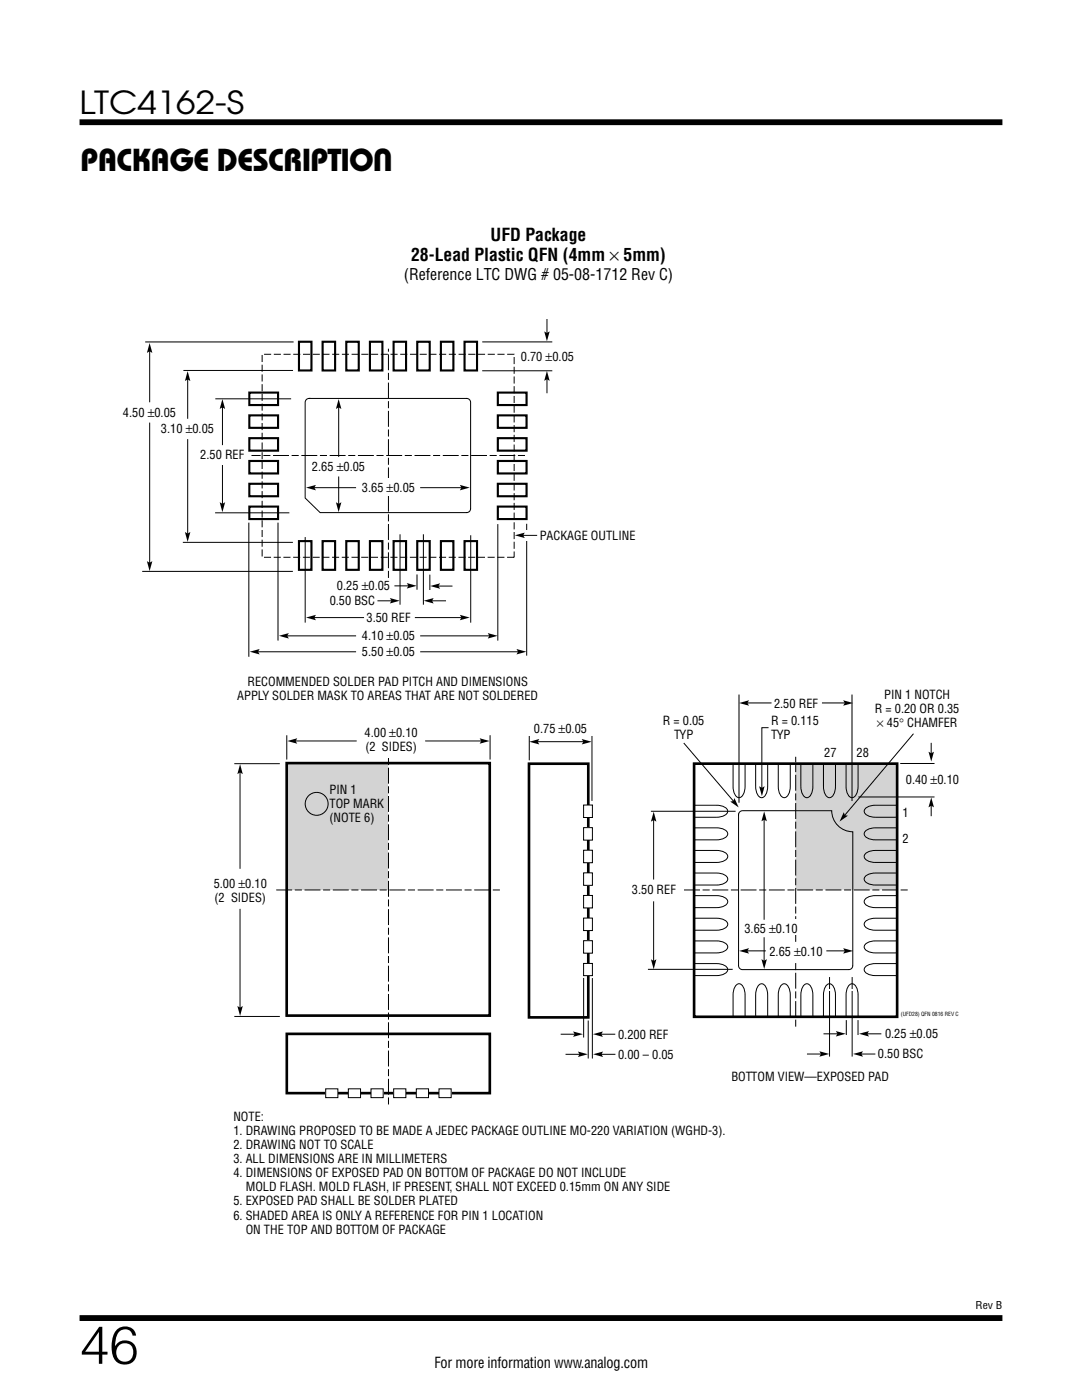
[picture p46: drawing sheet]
<svg xmlns="http://www.w3.org/2000/svg" width="216mm" height="279mm" viewBox="0 0 216 279" stroke-linecap="round" stroke-linejoin="round" font-family="sans-serif">
<defs><g id="words">
<text font-size="10.6" x="15.9" y="272.2">46</text>
<g font-size="6.3">
<text x="15.9" y="22.8">LTC4162-S</text>
<text x="16.1" y="34.1">PACKAGE DESCRIPTION</text>
</g>
<g font-size="3.5">
<text x="82" y="52.1">28-Lead Plastic QFN (4mm × 5mm)</text>
<text x="97.9" y="48.2">UFD Package</text>
</g>
<text font-size="3.2" x="80.6" y="55.9">(Reference LTC DWG # 05-08-1712 Rev C)</text>
<text font-size="3" x="86.7" y="273.1">For more information www.analog.com</text>
<g font-size="2.5">
<text x="103.9" y="72">0.70 ±0.05</text>
<text x="24.5" y="83.2">4.50 ±0.05</text>
<text x="32.1" y="86.5">3.10 ±0.05</text>
<text x="40" y="91.7">2.50 REF</text>
<text x="62.2" y="94">2.65 ±0.05</text>
<text x="72.2" y="98.1">3.65</text>
<text x="77.1" y="98.1">±0.05</text>
<text x="107.7" y="107.7">PACKAGE OUTLINE</text>
<text x="67.2" y="117.8">0.25 ±0.05</text>
<text x="65.8" y="120.8">0.50 BSC</text>
<text x="73.1" y="124.1">3.50 REF</text>
<text x="72.2" y="127.7">4.10 ±0.05</text>
<text x="72.2" y="130.9">5.50 ±0.05</text>
<text x="49.4" y="136.9">RECOMMENDED SOLDER PAD PITCH AND DIMENSIONS</text>
<text x="47.4" y="139.7">APPLY SOLDER MASK TO AREAS THAT ARE NOT SOLDERED</text>
<text x="154.4" y="141.3">2.50 REF</text>
<text x="174.6" y="142.3">R = 0.20 OR 0.35</text>
<text x="176.4" y="139.5">PIN 1 NOTCH</text>
<text x="72.7" y="147">4.00 ±0.10</text>
<text x="72.9" y="149.9">(2 SIDES)</text>
<text x="106.5" y="146.2">0.75 ±0.05</text>
<text x="132.3" y="144.7">R = 0.05</text>
<text x="134.5" y="147.6">TYP</text>
<text x="153.9" y="144.7">R = 0.115</text>
<text x="153.9" y="147.6">TYP</text>
<text x="175" y="145.2">× 45° CHAMFER</text>
<text x="164.5" y="151">27</text>
<text x="170.9" y="151">28</text>
<text x="65.7" y="158.4">PIN 1</text>
<text x="65.7" y="161.2">TOP MARK</text>
<text x="180.8" y="156.5">0.40 ±0.10</text>
<text x="65.7" y="164">(NOTE 6)</text>
<text x="180.1" y="163">1</text>
<text x="180.1" y="168.2">2</text>
<text x="42.6" y="177.1">5.00 ±0.10</text>
<text x="42.8" y="180">(2 SIDES)</text>
<text x="126.1" y="178.5">3.50 REF</text>
<text x="148.5" y="186.1">3.65 ±0.10</text>
<text x="153.5" y="190.8">2.65</text>
<text x="158.5" y="190.8">±</text>
<text x="159.8" y="190.8">0.10</text>
<text x="123.3" y="207.3">0.200 REF</text>
<text x="176.6" y="207.2">0.25 ±0.05</text>
<text x="123.3" y="211.3">0.00 – 0.05</text>
<text x="145.9" y="215.8">BOTTOM VIEW—EXPOSED PAD</text>
<text x="175.2" y="211.2">0.50 BSC</text>
<text x="46.6" y="223.6">NOTE:</text>
<text x="46.6" y="226.4">1. DRAWING PROPOSED TO BE MADE A JEDEC PACKAGE OUTLINE MO-220 VARIATION (WGHD-3).</text>
<text x="46.6" y="229.3">2. DRAWING NOT TO SCALE</text>
<text x="46.6" y="232.1">3. ALL DIMENSIONS ARE IN MILLIMETERS</text>
<text x="46.6" y="234.9">4. DIMENSIONS OF EXPOSED PAD ON BOTTOM OF PACKAGE DO NOT INCLUDE</text>
<text x="49" y="237.7">MOLD FLASH. MOLD FLASH, IF PRESENT, SHALL NOT EXCEED 0.15mm ON ANY SIDE</text>
<text x="46.6" y="240.6">5. EXPOSED PAD SHALL BE SOLDER PLATED</text>
<text x="46.6" y="243.4">6. SHADED AREA IS ONLY A REFERENCE FOR PIN 1 LOCATION</text>
<text x="49" y="246.2">ON THE TOP AND BOTTOM OF PACKAGE</text>
</g>
<text font-size="2.1" x="194.7" y="261.2">Rev B</text>
<text font-size="1.1" x="179.8" y="202.8">(UFD28) QFN 0816 REV C</text>
</g></defs>
<path d="M15.9 24.4h184.1M15.9 263h184.1" fill="none" stroke="#000" stroke-width="1.2" stroke-linecap="butt"/>
<g fill="#d1d3d4">
<path d="M158.7 152.4h20.3v25.2h-20.3z"/>
<path d="M57.2 152.3h20.3v25.2h-20.3z"/>
</g>
<path d="M57.2 152.3h40.5v50.4h-40.5zM138.5 152.4h40.5v50.5h-40.5z" fill="none" stroke="#000" stroke-width=".53"/>
<g fill="none" stroke="#000" stroke-width=".2">
<path d="M46.8 152.4h9M47.9 153.9v19.5M57.2 146.7v4.9M58.7 147.9h12.5M84.8 147.9h11.5M97.8 146.7v4.9M105.6 146.9v4.8M118.1 146.9v12.9M136.4 148.3l10.1 11.8M148.9 140.3h5.1M153.4 145.2h-1.4v12.3M164 140.3h4.8"/>
<path d="M171.3 159.1h15.2M179.6 152.4h6.9M182.3 146.4l-13.9 16.5M185.8 148.3v2.3M129.9 161.9h16.9M130.4 163.4v12.1M130.4 179.9v12.1M152.5 162.7v20.9M185.8 160.5v2.4M47.9 181.4v20M129.3 193.5h16.9M148.9 189.8h3.9"/>
<path d="M152.5 187.1v5.4M164.9 189.8h3.9M165.5 195v15.9M170 195v15.9M46.8 202.9h9M111.9 206.4h3M112.8 210.4h3.1M119.7 206.4h3.1M119.7 210.4h3.1M161 210.4h3.1M164.3 206.3h3.1M168.9 203.6v3"/>
<path d="M171.2 203.6v3M171.6 210.4h3.1M172.8 206.3h3.1"/>
<circle cx="63.2" cy="160.4" r="2.29"/>
</g>
<g fill="#000">
<path d="M47.9 152.5l.5 2-.5-.3-.5 .3zM57.3 147.9l2-.6-.3 .6 .3 .5zM95.7 147.3l2 .6-2 .5 .3-.5zM145.7 160l.6-.1 .2-.6 .9 1.8zM147.5 140.3l2-.5-.4 .5 .4 .5zM151.5 156.9l.5 .3 .6-.3-.6 2zM168.2 139.8l2 .5-2 .5 .4-.5zM185.3 150l.5 .3 .6-.3-.6 2zM130.4 162l.6 2-.6-.3-.5 .3zM152.5 161.9l.5 2-.5-.3-.6 .3zM168.4 162.1l.2 .6 .6 .1-1.7 1.2zM185.8 159.1l.6 2-.6-.3-.5 .3z"/>
<path d="M129.9 191.5l.5 .3 .6-.3-.6 1.9zM147.5 189.8l2-.6-.4 .6 .4 .5zM151.9 191.4l.6 .3 .5-.3-.5 2zM168.2 189.2l2 .6-2 .5 .4-.5zM47.4 200.8l.5 .3 .5-.3-.5 2zM114.3 205.8l2 .6-2 .5 .4-.5zM115.3 209.9l2 .5-2 .5 .3-.5zM118.3 206.4l2-.6-.3 .6 .3 .5zM118.3 210.4l2-.5-.3 .5 .3 .5zM163.5 209.8l2 .5-2 .6 .3-.6zM166.8 205.8l2 .5-2 .6 .3-.6zM170.2 210.3l2-.5-.3 .5 .3 .6z"/>
<path d="M171.4 206.3l2-.5-.3 .5 .3 .6z"/>
</g>
<g fill="#fff">
<path d="M164.7 197.4h1.7v.2h-1.7z"/>
<path d="M169.2 197.4h1.7v.2h-1.7z"/>
</g>
<path d="M105.6 152.4h11.8v50.6h-11.8z" fill="none" stroke="#000" stroke-width=".53"/>
<path d="M116.5 192.3h1.7v2.4h-1.7z" fill="#fff"/>
<path d="M116.5 192.3h1.7v2.4h-1.7z" fill="none" stroke="#000" stroke-width=".2"/>
<path d="M57.2 206.3h40.5v11.9h-40.5z" fill="none" stroke="#000" stroke-width=".53"/>
<path d="M87.6 217.3h2.4v1.8h-2.4z" fill="#fff"/>
<path d="M87.6 217.3h2.4v1.8h-2.4z" fill="none" stroke="#000" stroke-width=".2"/>
<path d="M83.1 217.3h2.4v1.8h-2.4z" fill="#fff"/>
<path d="M83.1 217.3h2.4v1.8h-2.4z" fill="none" stroke="#000" stroke-width=".2"/>
<path d="M78.5 217.3h2.5v1.8h-2.5z" fill="#fff"/>
<path d="M78.5 217.3h2.5v1.8h-2.5z" fill="none" stroke="#000" stroke-width=".2"/>
<path d="M74 217.3h2.5v1.8h-2.5z" fill="#fff"/>
<path d="M74 217.3h2.5v1.8h-2.5z" fill="none" stroke="#000" stroke-width=".2"/>
<path d="M69.5 217.3h2.4v1.8h-2.4z" fill="#fff"/>
<path d="M69.5 217.3h2.4v1.8h-2.4z" fill="none" stroke="#000" stroke-width=".2"/>
<path d="M65 217.3h2.4v1.8h-2.4z" fill="#fff"/>
<path d="M65 217.3h2.4v1.8h-2.4z" fill="none" stroke="#000" stroke-width=".2"/>
<path d="M116.5 160.7h1.7v2.5h-1.7z" fill="#fff"/>
<path d="M116.5 160.7h1.7v2.5h-1.7z" fill="none" stroke="#000" stroke-width=".2"/>
<path d="M116.5 165.2h1.7v2.5h-1.7z" fill="#fff"/>
<path d="M116.5 165.2h1.7v2.5h-1.7z" fill="none" stroke="#000" stroke-width=".2"/>
<path d="M116.5 169.7h1.7v2.5h-1.7z" fill="#fff"/>
<path d="M116.5 169.7h1.7v2.5h-1.7z" fill="none" stroke="#000" stroke-width=".2"/>
<path d="M116.5 174.2h1.7v2.5h-1.7z" fill="#fff"/>
<path d="M116.5 174.2h1.7v2.5h-1.7z" fill="none" stroke="#000" stroke-width=".2"/>
<path d="M116.5 178.7h1.7v2.5h-1.7z" fill="#fff"/>
<path d="M116.5 178.7h1.7v2.5h-1.7z" fill="none" stroke="#000" stroke-width=".2"/>
<path d="M116.5 183.2h1.7v2.5h-1.7z" fill="#fff"/>
<path d="M116.5 183.2h1.7v2.5h-1.7z" fill="none" stroke="#000" stroke-width=".2"/>
<path d="M116.5 187.7h1.7v2.5h-1.7z" fill="#fff"/>
<g fill="none" stroke="#000" stroke-width=".2">
<path d="M29 68.2h29.6M29.9 69.8v10.5M36.6 73.9h21.9M37.4 75.5v8.1M43 79.6h15.1M96.2 68.2h14M96.2 74h14M109.1 63.7v3M109.1 75.4v3.1M29.9 84.3v28.3M37.4 87.6v19.2M44.4 81v7.8"/>
<path d="M44.4 92.8v8M62.5 97.3h8.6M67.6 81v10.2M67.6 95.1v5.7M83.8 97.3h8.5M28.4 114h30M36.5 108.2h21.9M42.9 102.3h14.8M49.7 104.3v26.8M55.5 104.3v23.5M60.9 107.2v17.1M75.3 119.9h3.1"/>
<path d="M78.7 116.9h3.1M79.8 106.6v14.1M83.2 114.6v3.1M84.5 106.6v14.1M85.8 114.7v3M85.9 119.9h3.1M87.2 117h3.1M93.9 106.8v17.5M99.3 104.6v23.2M105.1 104.5v26.3M51.2 130.1h19.9M57 126.9h14.1"/>
<path d="M62.5 123.3h10.1M82.8 123.3h9.5M83.8 130.1h20.4M83.8 126.9h14.6M107 148h9.7M146.3 152.6v4.4a1.99 1.99 0 0 0 1.2 2.2 1.99 1.99 0 0 0 1.2-2.2v-4.4M150.8 152.6v4.4a1.99 1.99 0 0 0 1.2 2.2 1.99 1.99 0 0 0 1.2-2.2v-4.4M155.3 152.6v4.4a1.99 1.99 0 0 0 1.2 2.2 1.99 1.99 0 0 0 1.2-2.2v-4.4M159.8 152.6v4.4a1.99 1.99 0 0 0 1.2 2.2 1.99 1.99 0 0 0 1.2-2.2v-4.4M164.3 152.6v4.4a1.99 1.99 0 0 0 1.2 2.2 1.99 1.99 0 0 0 1.2-2.2v-4.4M168.8 152.6v4.4a1.99 1.99 0 0 0 1.2 2.2 1.99 1.99 0 0 0 1.2-2.2v-4.4M138.6 178.7h4.4a1.99 1.99 0 0 1 2.2 1.2 1.99 1.99 0 0 1-2.2 1.2h-4.4"/>
<path d="M138.6 160.7h4.4a1.99 1.99 0 0 1 2.2 1.2 1.99 1.99 0 0 1-2.2 1.2h-4.4M138.6 165.2h4.4a1.99 1.99 0 0 1 2.2 1.2 1.99 1.99 0 0 1-2.2 1.2h-4.4M138.6 169.7h4.4a1.99 1.99 0 0 1 2.2 1.2 1.99 1.99 0 0 1-2.2 1.2h-4.4M138.6 174.2h4.4a1.99 1.99 0 0 1 2.2 1.2 1.99 1.99 0 0 1-2.2 1.2h-4.4M179 178.7h-4.3a1.99 1.99 0 0 0-2.3 1.2 1.99 1.99 0 0 0 2.3 1.2h4.3M179 160.7h-4.3a1.99 1.99 0 0 0-2.3 1.2 1.99 1.99 0 0 0 2.3 1.2h4.3M179 165.2h-4.3a1.99 1.99 0 0 0-2.3 1.2 1.99 1.99 0 0 0 2.3 1.2h4.3M179 169.7h-4.3a1.99 1.99 0 0 0-2.3 1.2 1.99 1.99 0 0 0 2.3 1.2h4.3M179 174.2h-4.3a1.99 1.99 0 0 0-2.3 1.2 1.99 1.99 0 0 0 2.3 1.2h4.3M116.5 187.7h1.7v2.5h-1.7zM116.5 195.2v11.9M118.2 195.2v16"/>
<path d="M138.6 183.3h4.4a1.99 1.99 0 0 1 2.2 1.1 1.99 1.99 0 0 1-2.2 1.2h-4.4M138.6 187.8h4.4a1.99 1.99 0 0 1 2.2 1.2 1.99 1.99 0 0 1-2.2 1.2h-4.4M138.6 192.3h4.4a1.99 1.99 0 0 1 2.2 1.2 1.99 1.99 0 0 1-2.2 1.2h-4.4M179 183.3h-4.3a1.99 1.99 0 0 0-2.3 1.1 1.99 1.99 0 0 0 2.3 1.2h4.3M179 187.8h-4.3a1.99 1.99 0 0 0-2.3 1.2 1.99 1.99 0 0 0 2.3 1.2h4.3M179 192.3h-4.3a1.99 1.99 0 0 0-2.3 1.2 1.99 1.99 0 0 0 2.3 1.2h4.3M117.4 203.7v7.5M146.3 202.9v-4.3a1.99 1.99 0 0 1 1.2-2.3 1.99 1.99 0 0 1 1.2 2.3v4.3M150.8 202.9v-4.3a1.99 1.99 0 0 1 1.2-2.3 1.99 1.99 0 0 1 1.2 2.3v4.3M155.3 202.9v-4.3a1.99 1.99 0 0 1 1.2-2.3 1.99 1.99 0 0 1 1.2 2.3v4.3M159.8 202.9v-4.3a1.99 1.99 0 0 1 1.2-2.3 1.99 1.99 0 0 1 1.2 2.3v4.3M164.3 202.9v-4.3a1.99 1.99 0 0 1 1.2-2.3 1.99 1.99 0 0 1 1.2 2.3v4.3"/>
<path d="M168.8 202.9v-4.3a1.99 1.99 0 0 1 1.2-2.3 1.99 1.99 0 0 1 1.2 2.3v4.3"/>
</g>
<g fill="#000">
<path d="M29.9 68.5l.5 1.9-.5-.3-.6 .3zM37.4 74.1l.6 1.9-.6-.3-.5 .3zM109.1 74l.6 2-.6-.3-.5 .3zM108.6 66.1l.5 .4 .6-.4-.6 2zM44.4 79.6l.5 2-.5-.3-.6 .3zM61.1 97.3l1.9-.5-.3 .5 .3 .6zM67.6 79.6l.5 2-.5-.3-.6 .3zM91.8 96.8l1.9 .5-1.9 .6 .3-.6zM29.3 112l.6 .3 .5-.3-.5 2zM36.9 106.2l.5 .3 .6-.3-.6 2zM43.8 100.2l.6 .4 .5-.4-.5 2zM67 100.2l.6 .4 .5-.4-.5 2z"/>
<path d="M77.8 119.4l2 .5-2 .5 .3-.5zM81.2 116.4l2 .5-2 .6 .3-.6zM84.5 119.9l2-.5-.3 .5 .3 .5zM85.8 117l2-.6-.3 .6 .3 .5zM49.8 130.1l2-.6-.3 .6 .3 .5zM55.6 126.9l2-.5-.3 .5 .3 .5zM61.1 123.2l1.9-.5-.3 .5 .3 .6zM91.8 122.7l1.9 .5-1.9 .6 .3-.6zM97.3 126.4l2 .5-2 .5 .3-.5zM103.1 129.5l1.9 .6-1.9 .5 .3-.5zM105.6 148l2-.5-.3 .5 .3 .6zM116.1 147.5l2 .5-2 .6 .3-.6z"/>
</g>
<path d="M104.8 90.9h-54.6M77.5 115.3v-45.7M99.7 177.6h-45M181.1 177.6h-45M158.8 204.9v-53.9M77.5 220.4v-69.5" fill="none" stroke="#000" stroke-width=".2" stroke-dasharray="1.4 .5 3.2 .5" stroke-linecap="butt"/>
<path d="M52.3 70.7h50.3v40.5h-50.3z" fill="none" stroke="#000" stroke-width=".2" stroke-dasharray="1.4 .5" stroke-linecap="butt"/>
<g fill="none" stroke="#000" stroke-width=".42">
<path d="M49.7 78.3h5.8v2.5h-5.8zM59.7 68.2h2.4v5.7h-2.4zM64.4 68.2h2.5v5.7h-2.5zM69.1 68.2h2.5v5.7h-2.5zM73.8 68.2h2.5v5.7h-2.5zM78.5 68.2h2.5v5.7h-2.5zM83.3 68.2h2.4v5.7h-2.4zM88 68.2h2.5v5.7h-2.5zM92.7 68.2h2.5v5.7h-2.5zM99.3 78.3h5.8v2.5h-5.8zM49.7 82.9h5.8v2.5h-5.8zM49.7 87.4h5.8v2.5h-5.8z"/>
<path d="M49.7 92h5.8v2.5h-5.8zM49.7 96.5h5.8v2.5h-5.8zM99.3 82.9h5.8v2.5h-5.8zM99.3 87.4h5.8v2.5h-5.8zM99.3 92h5.8v2.5h-5.8zM99.3 96.5h5.8v2.5h-5.8zM49.7 101.1h5.8v2.5h-5.8zM59.7 108h2.4v5.7h-2.4zM64.4 108h2.5v5.7h-2.5zM69.1 108h2.5v5.7h-2.5zM73.8 108h2.5v5.7h-2.5zM78.5 108h2.5v5.7h-2.5z"/>
<path d="M83.3 108h2.4v5.7h-2.4zM88 108h2.5v5.7h-2.5zM92.7 108h2.5v5.7h-2.5zM99.3 101.1h5.8v2.5h-5.8z"/>
</g>
<path d="M104.8 105.8h.7v2h-.7z" fill="#fff"/>
<path d="M61.1 79.7l.6-.2h31.4a.79 .79 0 0 1 .8 .8v21.2a.79 .79 0 0 1-.8 .8h-29.2l-3-2.9v-19.1zM104.1 106.8h3.1M147.5 138.6v21.6M170 138.6v21.3M147.6 162l.6-.2h17.8a4.2 4.2 0 0 0 4.2 4.2v26.7a.79 .79 0 0 1-.8 .8h-21.2a.79 .79 0 0 1-.8-.8v-30.1z" fill="none" stroke="#000" stroke-width=".2"/>
<path d="M102.7 106.8l2-.5-.3 .5 .3 .6z" fill="#000"/>
<g fill="#fff">
<path d="M158.2 188.3h1.1v3.5h-1.1z"/>
<path d="M158.2 183.6h1.1v3h-1.1z"/>
<path d="M76.3 95.5h2.6v3.5h-2.6z"/>
</g>
<use href="#words"/>
</svg>
